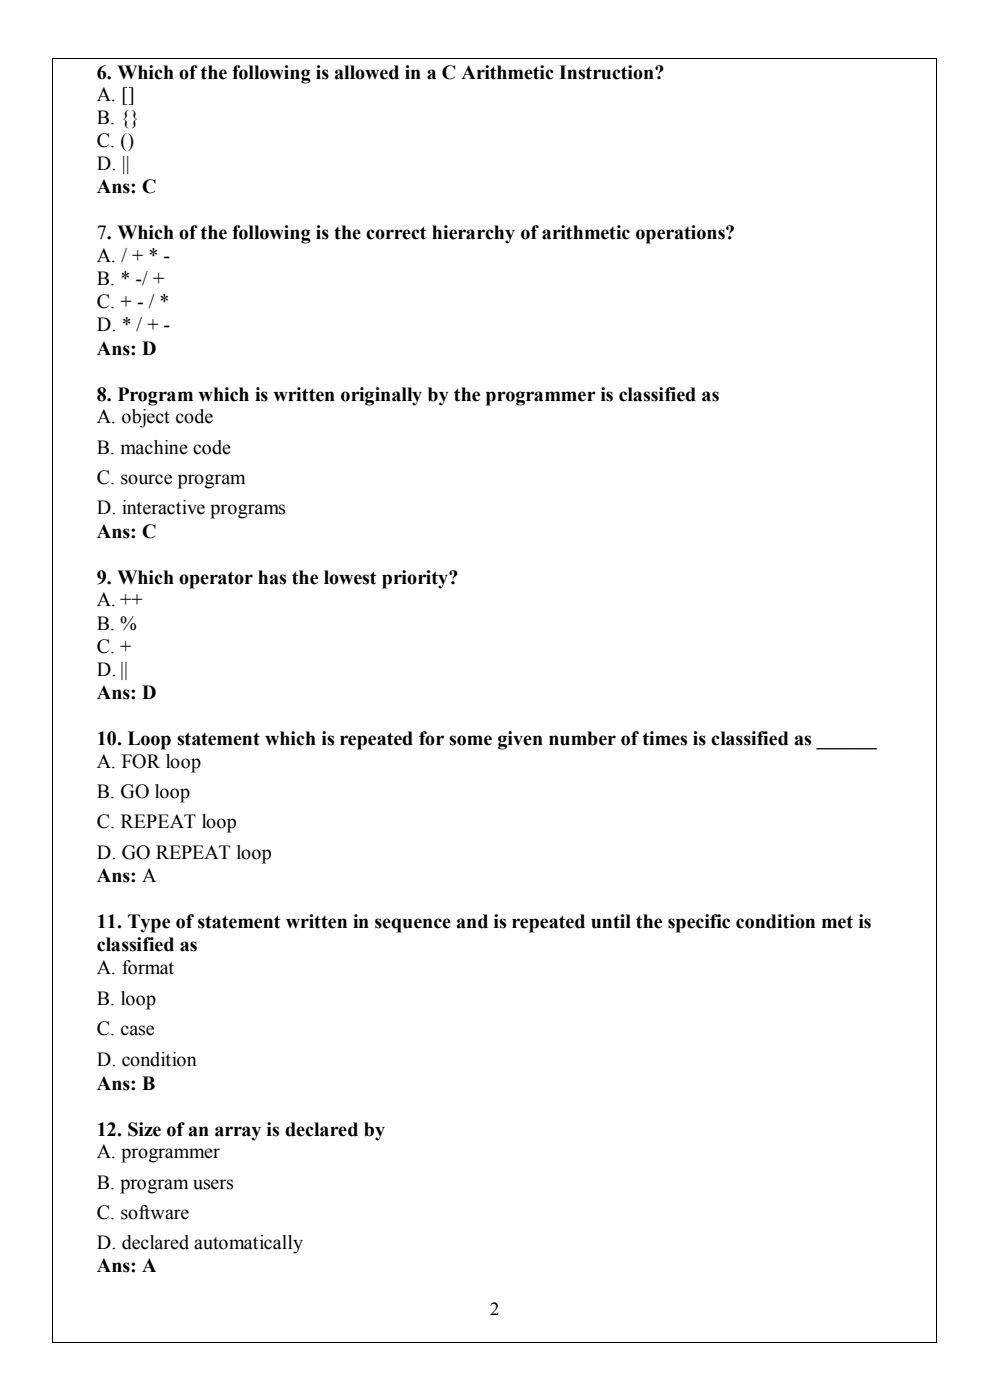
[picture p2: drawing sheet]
<svg xmlns="http://www.w3.org/2000/svg" width="209mm" height="296mm" viewBox="0 0 209 296" stroke-linecap="round" stroke-linejoin="round" font-family="sans-serif">
<defs><g id="words">
<g font-size="4.2">
<text x="20.5" y="16.6">6. Which of the following is allowed in a C Arithmetic Instruction?</text>
<text x="20.5" y="21.3">A. []</text>
<text x="20.5" y="26.3">B. {}</text>
<text x="20.5" y="31.1">C. ()</text>
<text x="20.5" y="36">D. ||</text>
<text x="20.5" y="40.9">Ans: C</text>
<text x="20.5" y="50.6">7. Which of the following is the correct hierarchy of arithmetic operations?</text>
<text x="20.5" y="55.5">A. / + * -</text>
<text x="20.5" y="60.3">B. * -/ +</text>
<text x="20.5" y="65.2">C. + - / *</text>
<text x="20.5" y="70">D. * / + -</text>
<text x="20.5" y="75">Ans: D</text>
<text x="20.5" y="84.8">8. Program which is written originally by the programmer is classified as</text>
<text x="20.5" y="89.5">A. object code</text>
<text x="20.5" y="96">B. machine code</text>
<text x="20.5" y="102.4">C. source program</text>
<text x="20.5" y="108.7">D. interactive programs</text>
<text x="20.5" y="113.7">Ans: C</text>
<text x="20.5" y="123.5">9. Which operator has the lowest priority?</text>
<text x="20.5" y="128.2">A. ++</text>
<text x="20.5" y="133.1">B. %</text>
<text x="20.5" y="138">C. +</text>
<text x="20.5" y="142.9">D. ||</text>
<text x="20.5" y="147.8">Ans: D</text>
<text x="20.5" y="157.5">10. Loop statement which is repeated for some given number of times is classified as ______</text>
<text x="20.5" y="162.4">A. FOR loop</text>
<text x="20.5" y="168.7">B. GO loop</text>
<text x="20.5" y="175.1">C. REPEAT loop</text>
<text x="20.5" y="181.6">D. GO REPEAT loop</text>
<text x="20.5" y="186.4">Ans: A</text>
<text x="20.5" y="196.2">11. Type of statement written in sequence and is repeated until the specific condition met is</text>
<text x="20.5" y="201.1">classified as</text>
<text x="20.5" y="205.9">A. format</text>
<text x="20.5" y="212.4">B. loop</text>
<text x="20.5" y="218.8">C. case</text>
<text x="20.5" y="225.4">D. condition</text>
<text x="20.5" y="230.4">Ans: B</text>
<text x="20.5" y="240.1">12. Size of an array is declared by</text>
<text x="20.5" y="244.8">A. programmer</text>
<text x="20.5" y="251.3">B. program users</text>
<text x="20.5" y="257.6">C. software</text>
<text x="20.5" y="264.1">D. declared automatically</text>
<text x="20.5" y="269">Ans: A</text>
</g>
<text font-size="3.9" x="103.6" y="278">2</text>
</g></defs>
<g fill="#000">
<path d="M11.1 12.2h.2v.2h-.2z" fill-rule="evenodd"/>
<path d="M11.1 12.2h.2v.2h-.2z" fill-rule="evenodd"/>
<path d="M197.8 12.2h.2v.2h-.2z" fill-rule="evenodd"/>
<path d="M197.8 12.2h.2v.2h-.2z" fill-rule="evenodd"/>
<path d="M11.1 283.8h.2v.2h-.2z" fill-rule="evenodd"/>
<path d="M11.1 283.8h.2v.2h-.2z" fill-rule="evenodd"/>
<path d="M197.8 283.8h.2v.2h-.2z" fill-rule="evenodd"/>
<path d="M197.8 283.8h.2v.2h-.2z" fill-rule="evenodd"/>
</g>
<path d="M11.2 12.4v271.4M11.3 12.3h186.5M197.9 12.4v271.4M11.3 283.9h186.5" fill="none" stroke="#000" stroke-width=".21"/>
<use href="#words"/>
</svg>
